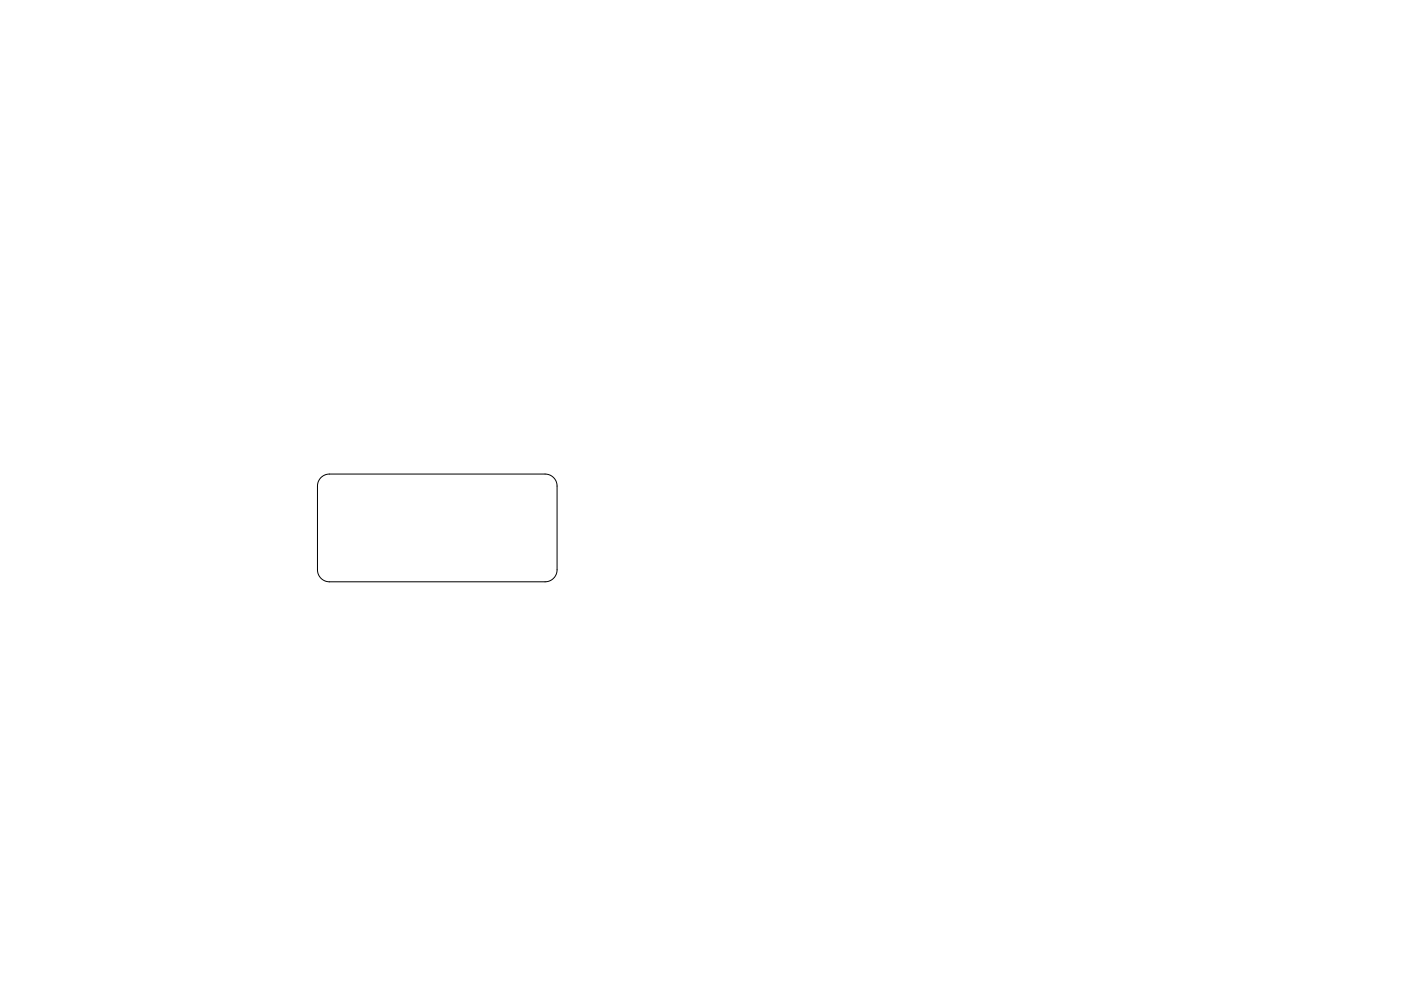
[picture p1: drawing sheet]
<svg xmlns="http://www.w3.org/2000/svg" width="297mm" height="210mm" viewBox="0 0 297 210" stroke-linecap="round" stroke-linejoin="round" font-family="sans-serif">
<path d="M68.1 101.3l.9-.6 .8-.1h45.8a2.54 2.54 0 0 1 2.5 2.5v17.8a2.54 2.54 0 0 1-2.5 2.5h-45.8a2.54 2.54 0 0 1-2.5-2.5v-17.8l.2-.9z" fill="none" stroke="#000" stroke-width=".21"/>
</svg>
